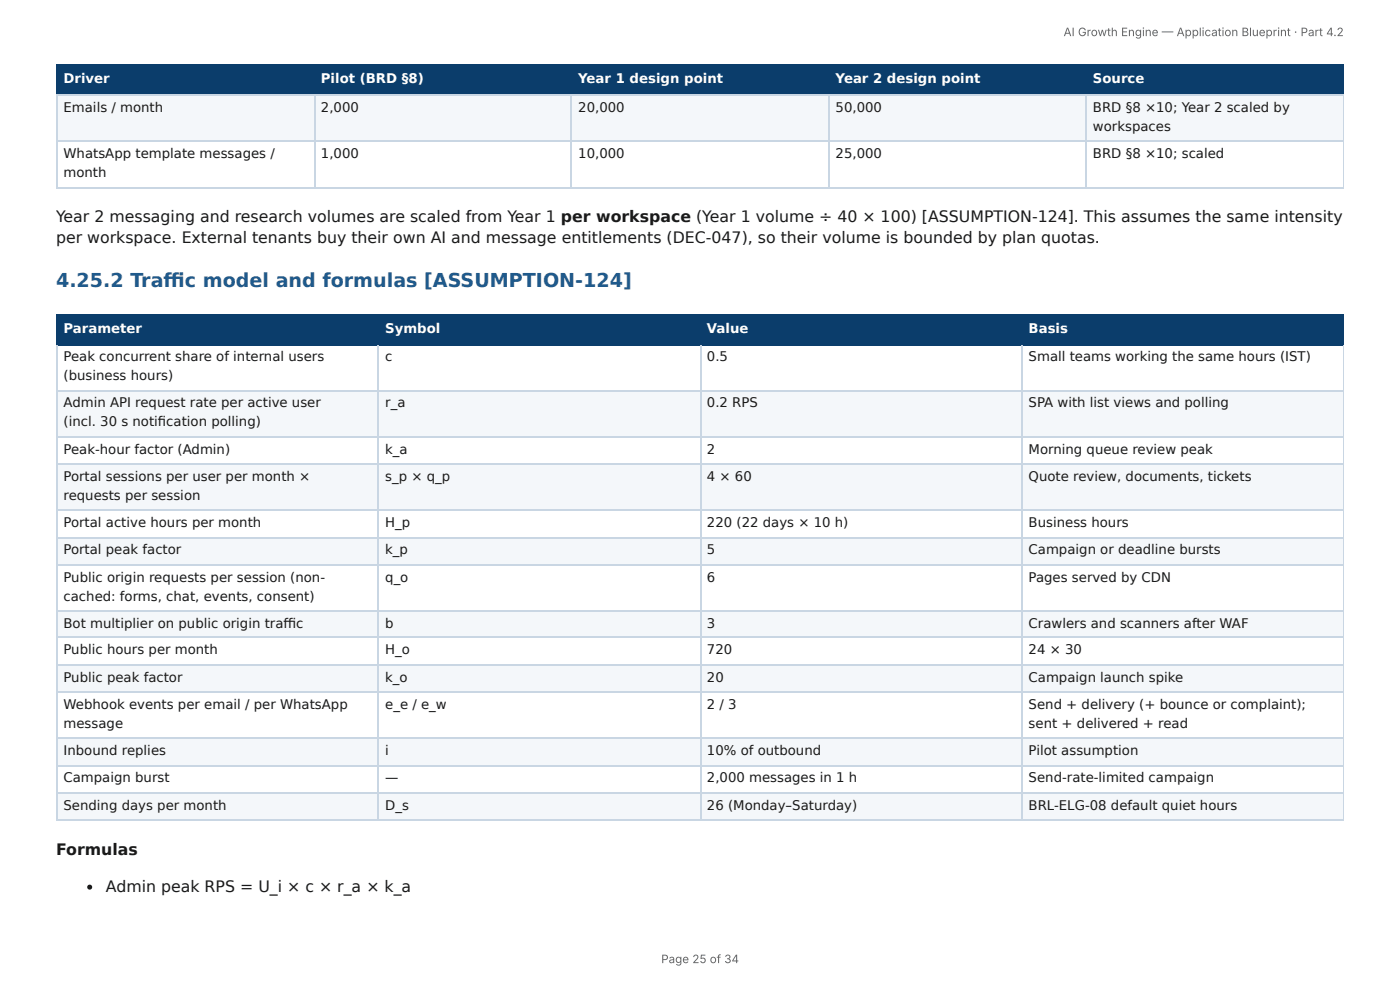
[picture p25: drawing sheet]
<svg xmlns="http://www.w3.org/2000/svg" width="297mm" height="210mm" viewBox="0 0 297 210" stroke-linecap="round" stroke-linejoin="round" font-family="sans-serif">
<defs><g id="words">
<g font-size="4.1" fill="#1f5a8c">
<text x="11.9" y="60.9">4.25.2 Traffi</text>
<text x="39.3" y="60.9">c model and formulas [ASSUMPTION-124]</text>
</g>
<g font-size="3.3" fill="#1a1a1a">
<text x="11.9" y="47.1">Year 2 messaging and research volumes are scaled from Year 1 per workspace (Year 1 volume ÷ 40 × 100) [ASSUMPTION-124]. This assumes the same intensity</text>
<text x="11.9" y="51.6">per workspace. External tenants buy their own AI and message entitlements (DEC-047), so their volume is bounded by plan quotas.</text>
<text x="11.9" y="181.5">Formulas</text>
<text x="22.5" y="189.4">Admin peak RPS = U_i × c × r_a × k_a</text>
</g>
<g font-size="2.8" fill="#fff">
<text x="13.5" y="17.7">Driver</text>
<text x="68.2" y="17.7">Pilot (BRD §8)</text>
<text x="122.8" y="17.7">Year 1 design point</text>
<text x="177.5" y="17.7">Year 2 design point</text>
<text x="232.1" y="17.7">Source</text>
<text x="13.5" y="70.6">Parameter</text>
<text x="81.8" y="70.6">Symbol</text>
<text x="150.2" y="70.6">Value</text>
<text x="218.5" y="70.6">Basis</text>
</g>
<g font-size="2.8" fill="#1a1a1a">
<text x="13.5" y="23.8">Emails / month</text>
<text x="68.2" y="23.8">2,000</text>
<text x="122.8" y="23.8">20,000</text>
<text x="177.5" y="23.8">50,000</text>
<text x="232.1" y="23.8">BRD §8 ×10; Year 2 scaled by</text>
<text x="232.1" y="27.8">workspaces</text>
<text x="13.5" y="33.6">WhatsApp template messages /</text>
<text x="68.2" y="33.6">1,000</text>
<text x="122.8" y="33.6">10,000</text>
<text x="177.5" y="33.6">25,000</text>
<text x="232.1" y="33.6">BRD §8 ×10; scaled</text>
<text x="13.5" y="37.6">month</text>
<text x="13.5" y="76.7">Peak concurrent share of internal users</text>
<text x="81.8" y="76.7">c</text>
<text x="150.2" y="76.7">0.5</text>
<text x="218.5" y="76.7">Small teams working the same hours (IST)</text>
<text x="13.5" y="80.7">(business hours)</text>
<text x="13.5" y="86.5">Admin API request rate per active user</text>
<text x="81.8" y="86.5">r_a</text>
<text x="150.2" y="86.5">0.2 RPS</text>
<text x="218.5" y="86.5">SPA with list views and polling</text>
<text x="13.5" y="90.5">(incl. 30 s notifi cation polling)</text>
<text x="13.5" y="96.3">Peak-hour factor (Admin)</text>
<text x="81.8" y="96.3">k_a</text>
<text x="150.2" y="96.3">2</text>
<text x="218.5" y="96.3">Morning queue review peak</text>
<text x="13.5" y="102.1">Portal sessions per user per month ×</text>
<text x="13.5" y="106.1">requests per session</text>
<text x="81.8" y="102.1">s_p × q_p</text>
<text x="150.2" y="102.1">4 × 60</text>
<text x="218.5" y="102.1">Quote review, documents, tickets</text>
<text x="13.5" y="111.9">Portal active hours per month</text>
<text x="81.8" y="111.9">H_p</text>
<text x="150.2" y="111.9">220 (22 days × 10 h)</text>
<text x="218.5" y="111.9">Business hours</text>
<text x="13.5" y="117.7">Portal peak factor</text>
<text x="81.8" y="117.7">k_p</text>
<text x="150.2" y="117.7">5</text>
<text x="218.5" y="117.7">Campaign or deadline bursts</text>
<text x="13.5" y="123.6">Public origin requests per session (non-</text>
<text x="81.8" y="123.6">q_o</text>
<text x="150.2" y="123.6">6</text>
<text x="218.5" y="123.6">Pages served by CDN</text>
<text x="13.5" y="127.5">cached: forms, chat, events, consent)</text>
<text x="13.5" y="133.4">Bot multiplier on public origin traffi c</text>
<text x="81.8" y="133.4">b</text>
<text x="150.2" y="133.4">3</text>
<text x="218.5" y="133.4">Crawlers and scanners after WAF</text>
<text x="13.5" y="138.9">Public hours per month</text>
<text x="81.8" y="138.9">H_o</text>
<text x="150.2" y="138.9">720</text>
<text x="218.5" y="138.9">24 × 30</text>
<text x="13.5" y="144.7">Public peak factor</text>
<text x="81.8" y="144.7">k_o</text>
<text x="150.2" y="144.7">20</text>
<text x="218.5" y="144.7">Campaign launch spike</text>
<text x="13.5" y="150.5">Webhook events per email / per WhatsApp</text>
<text x="13.5" y="154.5">message</text>
<text x="81.8" y="150.5">e_e / e_w</text>
<text x="150.2" y="150.5">2 / 3</text>
<text x="218.5" y="150.5">Send + delivery (+ bounce or complaint);</text>
<text x="218.5" y="154.5">sent + delivered + read</text>
<text x="13.5" y="160.3">Inbound replies</text>
<text x="81.8" y="160.3">i</text>
<text x="150.2" y="160.3">10% of outbound</text>
<text x="218.5" y="160.3">Pilot assumption</text>
<text x="13.5" y="166.2">Campaign burst</text>
<text x="81.8" y="166.2">—</text>
<text x="150.2" y="166.2">2,000 messages in 1 h</text>
<text x="218.5" y="166.2">Send-rate-limited campaign</text>
<text x="13.5" y="172">Sending days per month</text>
<text x="81.8" y="172">D_s</text>
<text x="150.2" y="172">26 (Monday–Saturday)</text>
<text x="218.5" y="172">BRL-ELG-08 default quiet hours</text>
</g>
<g font-size="2.5" fill="#666">
<text x="225.9" y="7.7">AI Growth Engine — Application Blueprint · Part 4.2</text>
<text x="140.4" y="204.5">Page 25 of 34</text>
</g>
</g></defs>
<g fill="#0b3d6b">
<path d="M12.2 14h54.5v6.1h-54.5z"/>
<path d="M66.7 14h54.7v6.1h-54.7z"/>
<path d="M121.4 14h54.5v6.1h-54.5z"/>
<path d="M175.9 14h54.8v6.1h-54.8z"/>
<path d="M230.7 14h54.7v6.1h-54.7z"/>
</g>
<g fill="#f4f7fa">
<path d="M12.2 20.1h54.5v9.8h-54.5z"/>
<path d="M66.7 20.1h54.7v9.8h-54.7z"/>
<path d="M121.4 20.1h54.5v9.8h-54.5z"/>
<path d="M175.9 20.1h54.8v9.8h-54.8z"/>
<path d="M230.7 20.1h54.7v9.8h-54.7z"/>
</g>
<path d="M11.9 13.9h273.5M12 13.8v6.6M66.8 13.8v6.6M121.3 13.8v6.6M176.1 13.8v6.6M230.6 13.8v6.6M11.9 20.2h273.5" fill="none" stroke="#0b3d6b" stroke-width=".26"/>
<path d="M285.3 13.8v6.6" fill="none" stroke="#0b3d6b" stroke-width=".21"/>
<path d="M11.9 20.2h273.5M11.9 30h273.5M11.9 39.8h273.5M12 20.4v19.6M66.8 20.4v19.6M121.3 20.4v19.6M176.1 20.4v19.6M230.6 20.4v19.6" fill="none" stroke="#c9d6e3" stroke-width=".26"/>
<path d="M285.3 20.4v19.6" fill="none" stroke="#c9d6e3" stroke-width=".21"/>
<g fill="#0b3d6b">
<path d="M12.2 66.9h68.2v6.4h-68.2z"/>
<path d="M80.4 66.9h68.3v6.4h-68.3z"/>
<path d="M148.7 66.9h68.3v6.4h-68.3z"/>
<path d="M217 66.9h68.4v6.4h-68.4z"/>
</g>
<g fill="#f4f7fa">
<path d="M12.2 83.1h68.2v9.5h-68.2z"/>
<path d="M80.4 83.1h68.3v9.5h-68.3z"/>
<path d="M148.7 83.1h68.3v9.5h-68.3z"/>
<path d="M217 83.1h68.4v9.5h-68.4z"/>
<path d="M12.2 98.4h68.2v9.8h-68.2z"/>
<path d="M80.4 98.4h68.3v9.8h-68.3z"/>
<path d="M148.7 98.4h68.3v9.8h-68.3z"/>
<path d="M217 98.4h68.4v9.8h-68.4z"/>
<path d="M12.2 114h68.2v5.9h-68.2z"/>
<path d="M80.4 114h68.3v5.9h-68.3z"/>
<path d="M148.7 114h68.3v5.9h-68.3z"/>
<path d="M217 114h68.4v5.9h-68.4z"/>
<path d="M12.2 129.6h68.2v5.9h-68.2z"/>
<path d="M80.4 129.6h68.3v5.9h-68.3z"/>
<path d="M148.7 129.6h68.3v5.9h-68.3z"/>
<path d="M217 129.6h68.4v5.9h-68.4z"/>
<path d="M12.2 141.3h68.2v5.8h-68.2z"/>
<path d="M80.4 141.3h68.3v5.8h-68.3z"/>
<path d="M148.7 141.3h68.3v5.8h-68.3z"/>
<path d="M217 141.3h68.4v5.8h-68.4z"/>
<path d="M12.2 156.9h68.2v5.8h-68.2z"/>
<path d="M80.4 156.9h68.3v5.8h-68.3z"/>
<path d="M148.7 156.9h68.3v5.8h-68.3z"/>
<path d="M217 156.9h68.4v5.8h-68.4z"/>
<path d="M12.2 168.5h68.2v5.9h-68.2z"/>
<path d="M80.4 168.5h68.3v5.9h-68.3z"/>
<path d="M148.7 168.5h68.3v5.9h-68.3z"/>
<path d="M217 168.5h68.4v5.9h-68.4z"/>
</g>
<path d="M11.9 66.8h273.5M11.9 73.2h273.5M12 66.7v6.6M80.3 66.7v6.6M148.8 66.7v6.6M217.1 66.7v6.6" fill="none" stroke="#0b3d6b" stroke-width=".26"/>
<path d="M285.3 66.7v6.6" fill="none" stroke="#0b3d6b" stroke-width=".21"/>
<g fill="none" stroke="#c9d6e3" stroke-width=".26">
<path d="M12 73.3v101.1M80.3 73.3v101.1M148.8 73.3v101.1M217.1 73.3v101.1M11.9 82.9h273.5M11.9 92.7h273.5M11.9 98.6h273.5M11.9 108.3h273.5M11.9 114.2h273.5M11.9 120h273.5M11.9 129.8h273.5M11.9 135.3h273.5"/>
<path d="M11.9 141.2h273.5M11.9 147h273.5M11.9 156.8h273.5M11.9 162.6h273.5M11.9 168.4h273.5M11.9 174.2h273.5"/>
</g>
<path d="M285.3 73.3v101.1" fill="none" stroke="#c9d6e3" stroke-width=".21"/>
<circle cx="19.1" cy="188.4" r=".53" fill="#1a1a1a"/>
<use href="#words"/>
</svg>
